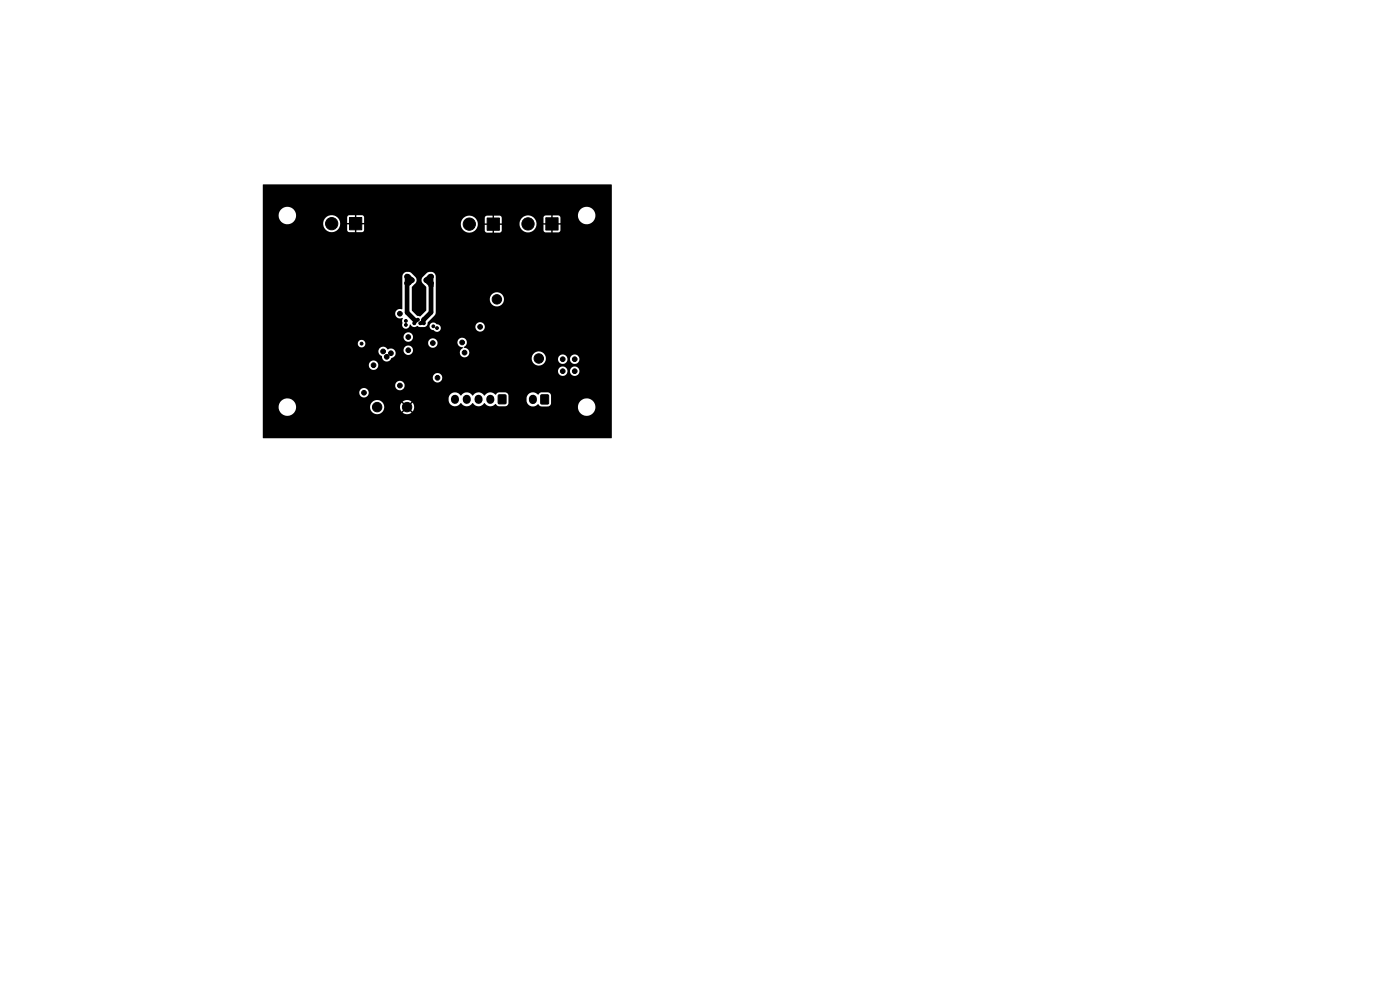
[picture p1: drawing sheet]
<svg xmlns="http://www.w3.org/2000/svg" width="297mm" height="210mm" viewBox="0 0 297 210" stroke-linecap="round" stroke-linejoin="round" font-family="sans-serif">
<g fill="#000" stroke="#000" stroke-width=".21">
<path d="M74.1 46.1h2.6v2.6h-2.6zM103.3 46.2h2.6v2.6h-2.6zM115.8 46.2h2.6v2.6h-2.6zM105.7 83.8h1.6v1.8h-1.6zM114.8 83.8h1.5v1.9h-1.5z"/>
<circle cx="70.4" cy="47.4" r="1.3"/>
<circle cx="81.3" cy="43.2" r=".5"/>
<circle cx="83.8" cy="43.2" r=".5"/>
<circle cx="86.4" cy="58.7" r=".5"/>
<circle cx="86.4" cy="50.8" r=".5"/>
<circle cx="86.4" cy="43.2" r=".5"/>
<circle cx="87.4" cy="59.4" r=".5"/>
<circle cx="88.9" cy="43.2" r=".5"/>
<circle cx="88.9" cy="50.8" r=".5"/>
<circle cx="90.4" cy="59.4" r=".5"/>
<circle cx="91.4" cy="58.7" r=".5"/>
<circle cx="91.4" cy="43.2" r=".5"/>
<circle cx="91.4" cy="50.8" r=".5"/>
<circle cx="94" cy="43.2" r=".5"/>
<circle cx="99.1" cy="55.9" r=".5"/>
<circle cx="99.1" cy="58.4" r=".5"/>
<circle cx="99.6" cy="47.5" r="1.3"/>
<circle cx="101.6" cy="58.4" r=".5"/>
<circle cx="101.6" cy="55.9" r=".5"/>
<circle cx="104.1" cy="58.4" r=".5"/>
<circle cx="104.1" cy="55.9" r=".5"/>
<circle cx="106.7" cy="55.9" r=".5"/>
<circle cx="106.7" cy="58.4" r=".5"/>
<circle cx="112" cy="47.5" r="1.3"/>
<circle cx="114.3" cy="58.4" r=".5"/>
<circle cx="114.3" cy="55.9" r=".5"/>
<circle cx="116.8" cy="55.9" r=".5"/>
<circle cx="116.8" cy="58.4" r=".5"/>
<circle cx="119.4" cy="58.4" r=".5"/>
<circle cx="119.4" cy="55.9" r=".5"/>
<circle cx="66" cy="73.7" r=".5"/>
<circle cx="66" cy="71.1" r=".5"/>
<circle cx="66" cy="76.2" r=".5"/>
<circle cx="66" cy="78.7" r=".5"/>
<circle cx="68.6" cy="71.1" r=".5"/>
<circle cx="68.6" cy="73.7" r=".5"/>
<circle cx="68.6" cy="78.7" r=".5"/>
<circle cx="68.6" cy="76.2" r=".5"/>
<circle cx="76.7" cy="72.9" r=".3"/>
<circle cx="79.2" cy="77.5" r=".5"/>
<circle cx="81.3" cy="74.5" r=".5"/>
<circle cx="82" cy="75.7" r=".5"/>
<circle cx="82.9" cy="72.6" r=".5"/>
<circle cx="82.9" cy="74.9" r=".5"/>
<circle cx="84.8" cy="66.5" r=".5"/>
<circle cx="86.1" cy="68.9" r=".3"/>
<circle cx="86.1" cy="68.1" r=".3"/>
<circle cx="86.4" cy="60.1" r=".5"/>
<circle cx="86.6" cy="74.3" r=".5"/>
<circle cx="86.6" cy="71.5" r=".5"/>
<circle cx="87.9" cy="68.6" r=".3"/>
<circle cx="87.9" cy="67.8" r=".3"/>
<circle cx="88.6" cy="67.8" r=".3"/>
<circle cx="89.2" cy="68.6" r=".3"/>
<circle cx="89.9" cy="67.8" r=".3"/>
<circle cx="89.9" cy="68.6" r=".3"/>
<circle cx="91.4" cy="60.1" r=".5"/>
<circle cx="91.8" cy="72.8" r=".5"/>
<circle cx="91.9" cy="69.2" r=".3"/>
<circle cx="92.7" cy="69.6" r=".3"/>
<circle cx="96.4" cy="74.8" r=".5"/>
<circle cx="98" cy="72.6" r=".5"/>
<circle cx="98.6" cy="74.8" r=".5"/>
<circle cx="101.9" cy="69.3" r=".5"/>
<circle cx="105.4" cy="63.5" r="1"/>
<circle cx="114.3" cy="76" r="1"/>
<circle cx="119.4" cy="78.7" r=".5"/>
<circle cx="119.4" cy="76.2" r=".5"/>
<circle cx="121.9" cy="78.7" r=".5"/>
<circle cx="121.9" cy="76.2" r=".5"/>
<circle cx="77.2" cy="83.3" r=".5"/>
<circle cx="80" cy="86.4" r="1"/>
<circle cx="84.8" cy="81.8" r=".5"/>
<circle cx="86.4" cy="86.4" r="1"/>
<circle cx="92.8" cy="80.1" r=".5"/>
</g>
<path d="M96.5 84.6v.2M99 84.6v.2M101.5 84.6v.2M104 84.6v.2M113.1 84.6v.3" fill="none" stroke="#000" stroke-width="1.7"/>
<path d="M87.9 67.8h.7l-.7 .8zM89.2 68.6l.7-.8v.8z" fill="none" stroke="#000" stroke-width=".6"/>
<path d="M90.4 59.4h.4l.6 .7M90.4 59.4l.8-.7h.2v7.6l-1.5 1.5M90.4 59.4l1 1.1M86.4 60.1h.3l.7-.7-.8-.7h-.2v7.6l1.5 1.5M89.9 67.8h.1" fill="none" stroke="#000" stroke-width="1"/>
<path d="M55.8 39.2l73.9-.1 .1 .1-.1 53.8-73.9-.1-.1-6.7h3.4a1.85 1.85 0 0 0 1.8 2 1.85 1.85 0 0 0 1.9-1.8h15.7v.2a1.51 1.51 0 0 0 1.6 1.3 1.51 1.51 0 0 0 1.4-1.5h3.4l.3 .9 .7-.7 .2 .2-.7 .7 .1 .1a1.49 1.49 0 0 0 1.8-.1l-.7-.7 .2-.2 .7 .7 .3-.5 .1-.6h34.7a1.85 1.85 0 0 0 2.6 1.9 1.85 1.85 0 0 0 .4-3.2 1.85 1.85 0 0 0-3 1.1v.2h-34.7l-.4-.8-.7 .7-.2-.2 .7-.7a1.48 1.48 0 0 0-1.9 0l.7 .7-.2 .2-.7-.7-.3 1h-3.4v-.3a1.51 1.51 0 0 0-1.6-1.2 1.51 1.51 0 0 0-1.4 1.5h-15.7v-.2a1.85 1.85 0 0 0-1.8-1.7 1.85 1.85 0 0 0-1.9 1.7h-3.4v-1.7h39.5v.4a1.41 1.41 0 0 0 1.1 1.3 1.41 1.41 0 0 0 1.5-.7 1.48 1.48 0 0 0 2.5 0 1.48 1.48 0 0 0 2.5 0 1.5 1.5 0 0 0 2.4 .2l.6 .5h1.5l.5-.4 .1-1.3h3.8a1.4 1.4 0 0 0 .7 1.6 1.4 1.4 0 0 0 1.7-.4l.7 .5h1.4l.4-.1 .3-.6v-1.7l-.3-.4-.4-.2h-1.4l-.6 .5a1.44 1.44 0 0 0-1.5-.4 1.44 1.44 0 0 0-1 1.2h-3.8l-.1-.8-.5-.5h-1.5l-.6 .5a1.57 1.57 0 0 0-2.5 .2 1.48 1.48 0 0 0-2.5 0 1.48 1.48 0 0 0-2.5 0 1.38 1.38 0 0 0-1.4-.6 1.38 1.38 0 0 0-1.1 1.2h-39.5v-1.2h20.5v.2a1.01 1.01 0 0 0 1.6 .6 1.01 1.01 0 0 0-.1-1.7 1.01 1.01 0 0 0-1.5 .9h-20.5v-1.5h28.1v.2a1.01 1.01 0 0 0 1.6 .6 1.01 1.01 0 0 0-.1-1.7 1.01 1.01 0 0 0-1.5 .9h-28.1v-1.7h36.1v.2a1.01 1.01 0 0 0 1.6 .6 1.01 1.01 0 0 0-.1-1.7 1.01 1.01 0 0 0-1.5 .9h-36.1v-1.4h62.7v.2a1.01 1.01 0 0 0 1.1 .8 1.01 1.01 0 0 0 .9-1h.5v.2a1.01 1.01 0 0 0 1.6 .6 1.01 1.01 0 0 0-.1-1.7 1.01 1.01 0 0 0-1.5 .9h-.5v-.2a1.01 1.01 0 0 0-1.1-.8 1.01 1.01 0 0 0-.9 1h-62.7v-1.2h22.5l.1 .2a1.01 1.01 0 0 0 1.6 .6 1.01 1.01 0 0 0-.2-1.7 1.01 1.01 0 0 0-1.5 .9h-22.5v-3h24.6l.3 .8a.68 .68 0 0 1 .5 .8 1 1 0 0 0 1 .6 1 1 0 0 0 .9-.7h29.8v.3a1.5 1.5 0 0 0 1.5 1.3 1.5 1.5 0 0 0 1.5-1.4h2.6v.2a1.01 1.01 0 0 0 1.1 .8 1.01 1.01 0 0 0 .9-1h.5v.2a1.01 1.01 0 0 0 1.6 .6 1.01 1.01 0 0 0-.1-1.7 1.01 1.01 0 0 0-1.5 .9h-.5v-.2a1.01 1.01 0 0 0-1.1-.8 1.01 1.01 0 0 0-.9 1h-2.6v-.1a1.5 1.5 0 0 0-1.5-1.6 1.5 1.5 0 0 0-1.5 1.5h-29.8a1.08 1.08 0 0 0 .7-1.7h1.9v.2a1.01 1.01 0 0 0 1.6 .6 1.01 1.01 0 0 0-.1-1.7 1.01 1.01 0 0 0-1.5 .9l-2-.1a1.47 1.47 0 0 0-1.4-.1 1 1 0 0 0-1.2-.5 1 1 0 0 0-.7 .9h-24.6v-1.6h20.2v.2a.8 .8 0 0 0 1 .6 .8 .8 0 0 0 .6-.9h13.3v.2a1 1 0 0 0 1.2 .8 1 1 0 0 0 .8-1.2h4.2l.1 .2a1.45 1.45 0 0 0 1.1 1 1.02 1.02 0 0 0-.6 1.4 1.02 1.02 0 0 0 1.5 .4 1.02 1.02 0 0 0 0-1.6l-.7-.2v-.2a1.01 1.01 0 0 0 .2-1.8 1.01 1.01 0 0 0-1.6 .8h-4.2a1.01 1.01 0 0 0-1.1-.8 1.01 1.01 0 0 0-.9 1l-13.3-.1a.81 .81 0 0 0-.9-.6 .81 .81 0 0 0-.7 .8h-20.2v-1.4h29.9v.2a1.01 1.01 0 0 0 1.6 .6 1.01 1.01 0 0 0-.1-1.7 1.01 1.01 0 0 0-1.5 .9h-29.9v-5h28.1v.2a1.09 1.09 0 0 0 1.6 .8v.9a.87 .87 0 0 0 .5 1.3 .87 .87 0 0 0 1.1-.9l.7 .5h.5a.36 .36 0 0 1 .7 0l1 .1 1.2-.2v.2a1.04 1.04 0 0 0 1 .7 .8 .8 0 0 0 1 .2 .8 .8 0 0 0 .4-1h7.3l.1 .2a1.01 1.01 0 0 0 1.6 .6 1.01 1.01 0 0 0-.2-1.7 1.01 1.01 0 0 0-1.5 .9h-7.3l-.3-.3-.6-.2a.82 .82 0 0 0-.9-.4 .82 .82 0 0 0-.6 .8h-.7l.2-.3 .1-.5 1.7-1.8v-3.1h11.5v.2a1.51 1.51 0 0 0 2.4 1 1.51 1.51 0 0 0-.2-2.5 1.51 1.51 0 0 0-2.2 1.3h-11.5v-5.1l-.6-.7h-.9l-1.3 1.1-.2 .5 .2 .7 .8 .9v4.9l-1.2 1.3-.7-.1-1.1-1.2v-4.9l.9-1 .1-.7-.2-.4-.9-.9-1-.2-.7 .3-.2 .6-.1 7a1.05 1.05 0 0 0-1.5 .9h-28.1v-20.9h3.4v.2a1.85 1.85 0 0 0 2.5 1.6h7v.3a1.8 1.8 0 0 0 2.6 1.3 1.8 1.8 0 0 0 .4-2.9h2v1.2h1.2v.3h-1.2v1.3l.5 .3h1.2v-1.1h.3v1.1h1.2l.3-.1 .1-.3v-1.2l-1.1-.1h21.7v.3a1.8 1.8 0 0 0 2.6 1.3 1.8 1.8 0 0 0 .4-2.9h2v1.2h1.2v.3h-1.2v1.3l.4 .3h1.3v-1.1h.3v1.1h1.2l.3-.1 .1-.3v-1.2h-1.1v-.2h4.9a1.8 1.8 0 0 0 2.6 1.6 1.8 1.8 0 0 0 .4-2.9h2.1v1.1h1.2v.3h-1.2v1.3l.3 .3 1.3 .1v-1.2h.3v1.2h1.3l.3-.3 .1-1.4h-1.2v-.3h1.2v-1.2l-.3-.3-1.4-.1v1.2h-.3v-1.2h-1.2l-.4 .5h-2.1a1.8 1.8 0 0 0-1.9-.3 1.8 1.8 0 0 0-1.1 1.6h-4.9l1.1-.1v-1.3l-.3-.3-1.3-.1v1.2h-.3v-1.2l-1.3 .1-.4 .4-2.1-.1a1.81 1.81 0 0 0-1.9-.2 1.81 1.81 0 0 0-1 1.6h-21.7v-.2h1.1v-1.3l-.2-.3-1.4-.1v1.2h-.3v-1.2l-1.3 .1-.4 .4h-2a1.8 1.8 0 0 0-2-.3 1.8 1.8 0 0 0-1 1.6h-7h.2a1.85 1.85 0 0 0 1-1.8h59.8v.2a1.85 1.85 0 0 0 2.8 1.5 1.85 1.85 0 0 0 0-3.2 1.85 1.85 0 0 0-2.8 1.5h-59.8v-.2a1.85 1.85 0 0 0-2-1.5 1.85 1.85 0 0 0-1.7 1.7h-3.4z" fill="#000"/>
</svg>
